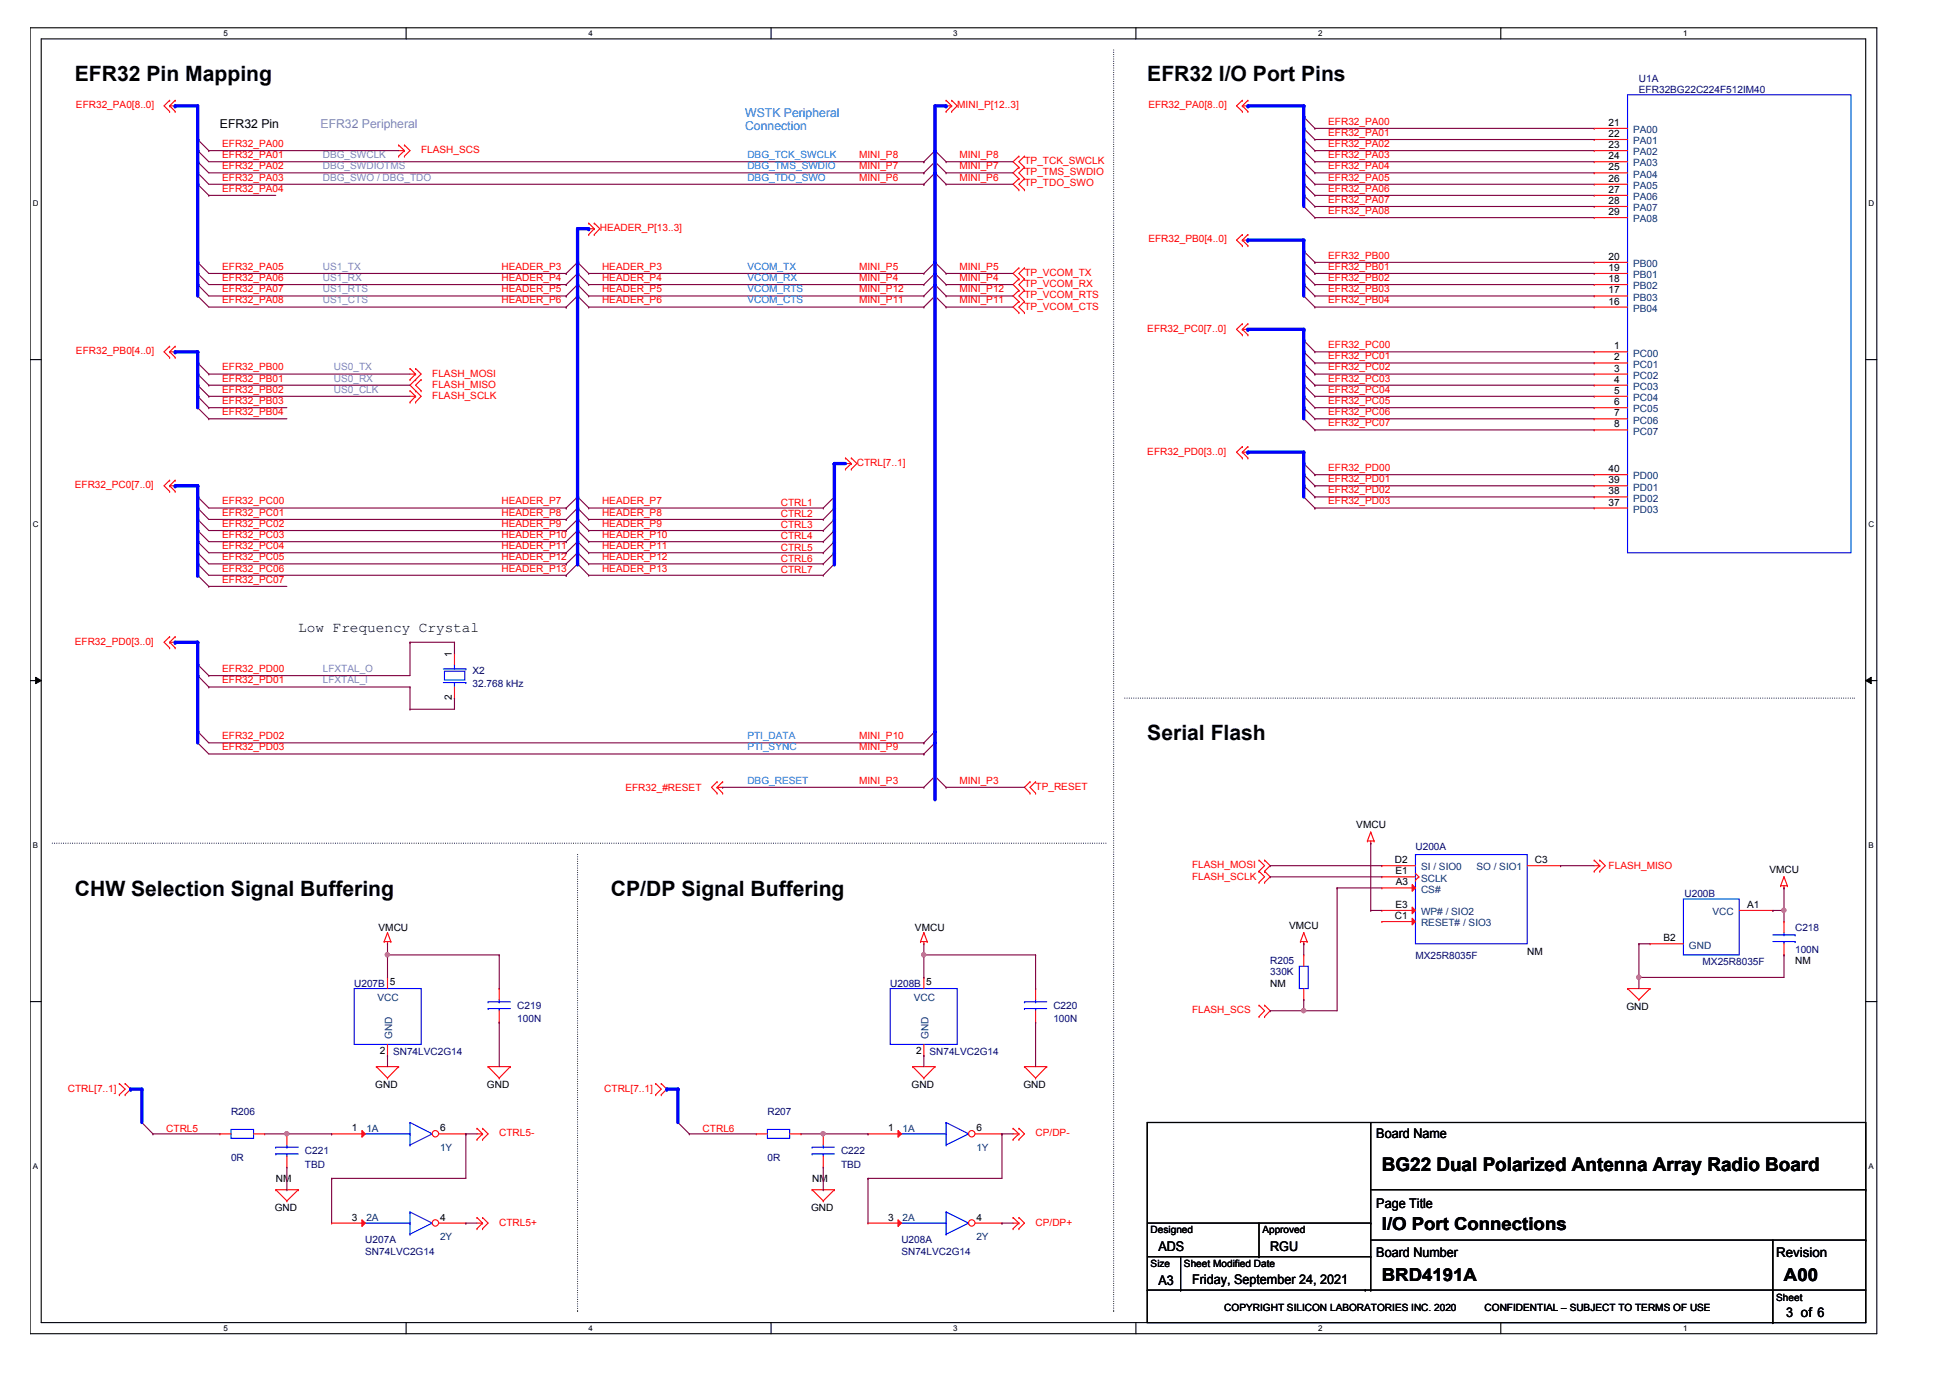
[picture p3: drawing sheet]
<svg xmlns="http://www.w3.org/2000/svg" width="297mm" height="210mm" viewBox="0 0 297 210" stroke-linecap="round" stroke-linejoin="round" font-family="sans-serif">
<defs><g id="words">
<g font-size="3.2">
<text x="11.4" y="12.3">EFR32 Pin Mapping</text>
<text x="174.8" y="12.3">EFR32 I/O Port Pins</text>
<text x="174.8" y="112.7">Serial Flash</text>
<text x="11.4" y="136.5">CHW Selection Signal Buffering</text>
<text x="93.1" y="136.5">CP/DP Signal Buffering</text>
</g>
<text font-size="2.9" x="210.5" y="178.4">BG22 Dual Polarized Antenna Array Radio Board</text>
<g font-size="2.7">
<text x="210.5" y="187.3">I/O Port Connections</text>
<text x="210.5" y="195.2">BRD4191A</text>
<text x="271.8" y="195.2">A00</text>
</g>
<text font-size="2.2" x="45.4" y="96.2">Low Frequency Crystal</text>
<g font-size="2">
<text x="209.6" y="173.4">Board Name</text>
<text x="209.6" y="184">Page Title</text>
<text x="176.5" y="190.6">ADS</text>
<text x="193.5" y="190.6">RGU</text>
<text x="209.6" y="191.5">Board Number</text>
<text x="270.6" y="191.5">Revision</text>
<text x="176.5" y="195.7">A3</text>
<text x="181.6" y="195.5">Friday, September 24, 2021</text>
<text x="272.1" y="200.7">3 of 6</text>
</g>
<g font-size="1.9" fill="#0080ff">
<text x="113.5" y="17.8">WSTK Peripheral</text>
<text x="113.5" y="19.7">Connection</text>
</g>
<text font-size="1.9" x="33.5" y="19.5">EFR32 Pin</text>
<text font-size="1.9" fill="#8080c0" x="48.8" y="19.5">EFR32 Peripheral</text>
<g font-size="1.5" fill="#f00">
<text x="11.6" y="16.5">EFR32_PA0[8..0]</text>
<text x="145.8" y="16.5">MINI_P[12..3]</text>
<text x="174.9" y="16.5">EFR32_PA0[8..0]</text>
<text x="33.8" y="22.4">EFR32_PA00</text>
<text x="64.1" y="23.3">FLASH_SCS</text>
<text x="202.3" y="22.4">EFR32_PA02</text>
<text x="202.3" y="20.7">EFR32_PA01</text>
<text x="202.3" y="19">EFR32_PA00</text>
<text x="33.8" y="24.1">EFR32_PA01</text>
<text x="33.8" y="25.8">EFR32_PA02</text>
<text x="33.8" y="27.5">EFR32_PA03</text>
<text x="33.8" y="29.2">EFR32_PA04</text>
<text x="130.9" y="24.1">MINI_P8</text>
<text x="130.9" y="25.8">MINI_P7</text>
<text x="130.9" y="27.5">MINI_P6</text>
<text x="146.1" y="27.5">MINI_P6</text>
<text x="146.1" y="24.1">MINI_P8</text>
<text x="146.1" y="25.8">MINI_P7</text>
<text x="156.1" y="25">TP_TCK_SWCLK</text>
<text x="156.1" y="28.4">TP_TDO_SWO</text>
<text x="156.1" y="26.7">TP_TMS_SWDIO</text>
<text x="202.3" y="24.1">EFR32_PA03</text>
<text x="202.3" y="25.8">EFR32_PA04</text>
<text x="202.3" y="27.5">EFR32_PA05</text>
<text x="202.3" y="29.2">EFR32_PA06</text>
<text x="91.4" y="35.2">HEADER_P[13..3]</text>
<text x="202.3" y="30.9">EFR32_PA07</text>
<text x="202.3" y="32.6">EFR32_PA08</text>
<text x="33.8" y="41.1">EFR32_PA05</text>
<text x="76.4" y="41.1">HEADER_P3</text>
<text x="91.7" y="41.1">HEADER_P3</text>
<text x="130.9" y="41.1">MINI_P5</text>
<text x="146.1" y="41.1">MINI_P5</text>
<text x="174.9" y="36.9">EFR32_PB0[4..0]</text>
<text x="202.3" y="41.1">EFR32_PB01</text>
<text x="202.3" y="39.4">EFR32_PB00</text>
<text x="33.8" y="44.5">EFR32_PA07</text>
<text x="33.8" y="46.2">EFR32_PA08</text>
<text x="33.8" y="42.8">EFR32_PA06</text>
<text x="76.4" y="44.5">HEADER_P5</text>
<text x="76.4" y="46.2">HEADER_P6</text>
<text x="76.4" y="42.8">HEADER_P4</text>
<text x="91.7" y="42.8">HEADER_P4</text>
<text x="91.7" y="46.2">HEADER_P6</text>
<text x="91.7" y="44.5">HEADER_P5</text>
<text x="130.9" y="42.8">MINI_P4</text>
<text x="130.9" y="44.5">MINI_P12</text>
<text x="130.9" y="46.2">MINI_P11</text>
<text x="146.1" y="42.8">MINI_P4</text>
<text x="146.1" y="44.5">MINI_P12</text>
<text x="146.1" y="46.2">MINI_P11</text>
<text x="156.1" y="42">TP_VCOM_TX</text>
<text x="156.1" y="43.7">TP_VCOM_RX</text>
<text x="156.1" y="45.4">TP_VCOM_RTS</text>
<text x="156.1" y="47.2">TP_VCOM_CTS</text>
<text x="202.3" y="44.5">EFR32_PB03</text>
<text x="202.3" y="46.2">EFR32_PB04</text>
<text x="202.3" y="42.8">EFR32_PB02</text>
<text x="11.6" y="53.9">EFR32_PB0[4..0]</text>
<text x="174.8" y="50.5">EFR32_PC0[7..0]</text>
<text x="202.3" y="53">EFR32_PC00</text>
<text x="33.8" y="59.8">EFR32_PB02</text>
<text x="33.8" y="56.4">EFR32_PB00</text>
<text x="33.8" y="58.1">EFR32_PB01</text>
<text x="65.8" y="59.1">FLASH_MISO</text>
<text x="65.8" y="57.4">FLASH_MOSI</text>
<text x="202.3" y="54.7">EFR32_PC01</text>
<text x="202.3" y="58.1">EFR32_PC03</text>
<text x="202.3" y="56.4">EFR32_PC02</text>
<text x="202.3" y="59.8">EFR32_PC04</text>
<text x="33.8" y="61.6">EFR32_PB03</text>
<text x="33.8" y="63.2">EFR32_PB04</text>
<text x="65.8" y="60.7">FLASH_SCLK</text>
<text x="202.3" y="63.2">EFR32_PC06</text>
<text x="202.3" y="64.9">EFR32_PC07</text>
<text x="202.3" y="61.6">EFR32_PC05</text>
<text x="130.5" y="71">CTRL[7..1]</text>
<text x="174.8" y="69.3">EFR32_PD0[3..0]</text>
<text x="202.3" y="71.8">EFR32_PD00</text>
<text x="11.4" y="74.4">EFR32_PC0[7..0]</text>
<text x="33.8" y="76.8">EFR32_PC00</text>
<text x="76.4" y="76.8">HEADER_P7</text>
<text x="91.7" y="76.8">HEADER_P7</text>
<text x="118.9" y="77">CTRL1</text>
<text x="202.3" y="73.4">EFR32_PD01</text>
<text x="202.3" y="75.1">EFR32_PD02</text>
<text x="202.3" y="76.8">EFR32_PD03</text>
<text x="33.8" y="78.6">EFR32_PC01</text>
<text x="33.8" y="82">EFR32_PC03</text>
<text x="33.8" y="80.3">EFR32_PC02</text>
<text x="33.8" y="83.7">EFR32_PC04</text>
<text x="76.4" y="78.6">HEADER_P8</text>
<text x="76.4" y="82">HEADER_P10</text>
<text x="76.4" y="80.3">HEADER_P9</text>
<text x="76.4" y="83.7">HEADER_P11</text>
<text x="91.7" y="78.6">HEADER_P8</text>
<text x="91.7" y="80.3">HEADER_P9</text>
<text x="91.7" y="82">HEADER_P10</text>
<text x="91.7" y="83.7">HEADER_P11</text>
<text x="118.9" y="78.8">CTRL2</text>
<text x="118.9" y="80.5">CTRL3</text>
<text x="118.9" y="82.2">CTRL4</text>
<text x="118.9" y="83.9">CTRL5</text>
<text x="33.8" y="87.1">EFR32_PC06</text>
<text x="33.8" y="85.3">EFR32_PC05</text>
<text x="33.8" y="88.8">EFR32_PC07</text>
<text x="76.4" y="87.1">HEADER_P13</text>
<text x="76.4" y="85.3">HEADER_P12</text>
<text x="91.7" y="85.3">HEADER_P12</text>
<text x="91.7" y="87.1">HEADER_P13</text>
<text x="118.9" y="85.6">CTRL6</text>
<text x="118.9" y="87.3">CTRL7</text>
<text x="11.4" y="98.2">EFR32_PD0[3..0]</text>
<text x="33.8" y="104.1">EFR32_PD01</text>
<text x="33.8" y="102.4">EFR32_PD00</text>
<text x="33.8" y="112.6">EFR32_PD02</text>
<text x="130.9" y="112.6">MINI_P10</text>
<text x="33.8" y="114.3">EFR32_PD03</text>
<text x="130.9" y="119.4">MINI_P3</text>
<text x="130.9" y="114.3">MINI_P9</text>
<text x="146.1" y="119.4">MINI_P3</text>
<text x="95.3" y="120.5">EFR32_#RESET</text>
<text x="157.7" y="120.3">TP_RESET</text>
<text x="181.6" y="132.2">FLASH_MOSI</text>
<text x="181.6" y="134.1">FLASH_SCLK</text>
<text x="245" y="132.4">FLASH_MISO</text>
<text x="181.6" y="154.3">FLASH_SCS</text>
<text x="10.3" y="166.3">CTRL[7..1]</text>
<text x="92" y="166.3">CTRL[7..1]</text>
<text x="25.3" y="172.4">CTRL5</text>
<text x="76" y="173.1">CTRL5-</text>
<text x="107" y="172.4">CTRL6</text>
<text x="157.7" y="173.1">CP/DP-</text>
<text x="76" y="186.7">CTRL5+</text>
<text x="157.7" y="186.7">CP/DP+</text>
</g>
<g font-size="1.5" fill="#000080">
<text x="249.7" y="12.4">U1A</text>
<text x="249.7" y="14.1">EFR32BG22C224F512IM40</text>
<text x="72" y="102.6">X2</text>
<text x="72" y="104.6">32.768 kHz</text>
<text x="215.6" y="129.5">U200A</text>
<text x="256.6" y="136.7">U200B</text>
<text x="273.4" y="141.8">C218</text>
<text x="193.5" y="146.9">R205</text>
<text x="193.5" y="148.6">330K</text>
<text x="215.6" y="146">MX25R8035F</text>
<text x="259.3" y="147">MX25R8035F</text>
<text x="273.4" y="145.2">100N</text>
<text x="53.9" y="150.3">U207B 5</text>
<text x="78.8" y="153.7">C219</text>
<text x="78.8" y="155.7">100N</text>
<text x="135.6" y="150.3">U208B 5</text>
<text x="160.5" y="153.7">C220</text>
<text x="160.5" y="155.7">100N</text>
<text x="59.9" y="160.7">SN74LVC2G14</text>
<text x="141.6" y="160.7">SN74LVC2G14</text>
<text x="35.2" y="169.8">R206</text>
<text x="116.9" y="169.8">R207</text>
<text x="35.2" y="176.8">0R</text>
<text x="46.5" y="175.8">C221</text>
<text x="46.5" y="177.8">TBD</text>
<text x="116.9" y="176.8">0R</text>
<text x="128.1" y="175.8">C222</text>
<text x="128.1" y="177.8">TBD</text>
<text x="55.6" y="189.4">U207A</text>
<text x="55.6" y="191.1">SN74LVC2G14</text>
<text x="137.3" y="189.4">U208A</text>
<text x="137.3" y="191.1">SN74LVC2G14</text>
</g>
<g font-size="1.5">
<text x="245" y="19.2">21</text>
<text x="245" y="20.9">22</text>
<text x="245" y="22.6">23</text>
<text x="245" y="24.3">24</text>
<text x="245" y="25.9">25</text>
<text x="245" y="27.7">26</text>
<text x="245" y="29.4">27</text>
<text x="245" y="32.8">29</text>
<text x="245" y="31.1">28</text>
<text x="245" y="39.6">20</text>
<text x="245" y="41.3">19</text>
<text x="245" y="43">18</text>
<text x="245" y="44.7">17</text>
<text x="245" y="46.4">16</text>
<text x="245.9" y="53.2">1</text>
<text x="245.9" y="54.9">2</text>
<text x="245.9" y="56.6">3</text>
<text x="245.9" y="58.3">4</text>
<text x="245.9" y="60">5</text>
<text x="245.9" y="61.7">6</text>
<text x="245.9" y="63.4">7</text>
<text x="245.9" y="65.1">8</text>
<text x="245" y="71.9">40</text>
<text x="245" y="73.6">39</text>
<text x="245" y="75.3">38</text>
<text x="245" y="77">37</text>
<text x="68.8" y="100" transform="rotate(-90 68.8 100)">1</text>
<text x="68.8" y="106.7" transform="rotate(-90 68.8 106.7)">2</text>
<text x="206.6" y="126.1">VMCU</text>
<text x="212.5" y="131.5">D2</text>
<text x="233.8" y="131.5">C3</text>
<text x="212.6" y="133.2">E1</text>
<text x="212.6" y="134.9">A3</text>
<text x="269.6" y="132.9">VMCU</text>
<text x="57.7" y="141.8">VMCU</text>
<text x="139.4" y="141.8">VMCU</text>
<text x="196.4" y="141.4">VMCU</text>
<text x="212.5" y="140">C1</text>
<text x="212.6" y="138.3">E3</text>
<text x="253.4" y="143.4">B2</text>
<text x="266.1" y="138.3">A1</text>
<text x="232.6" y="145.5">NM</text>
<text x="273.4" y="146.9">NM</text>
<text x="193.5" y="150.3">NM</text>
<text x="247.7" y="153.8">GND</text>
<text x="57.8" y="160.5">2</text>
<text x="139.5" y="160.5">2</text>
<text x="57.2" y="165.8">GND</text>
<text x="74.2" y="165.8">GND</text>
<text x="138.9" y="165.8">GND</text>
<text x="155.9" y="165.8">GND</text>
<text x="53.6" y="172.3">1</text>
<text x="67" y="172.3">6</text>
<text x="135.3" y="172.3">1</text>
<text x="148.7" y="172.3">6</text>
<text x="41.8" y="184.5">GND</text>
<text x="42" y="180">NM</text>
<text x="53.6" y="185.9">3</text>
<text x="67" y="185.9">4</text>
<text x="123.5" y="184.5">GND</text>
<text x="123.7" y="180">NM</text>
<text x="135.3" y="185.9">3</text>
<text x="148.7" y="185.9">4</text>
<text x="175.3" y="187.9">Designed</text>
<text x="192.3" y="187.9">Approved</text>
<text x="175.3" y="193">Size</text>
<text x="180.4" y="193">Sheet Modified Date</text>
<text x="186.5" y="199.6">COPYRIGHT SILICON LABORATORIES INC. 2020</text>
<text x="226.1" y="199.6">CONFIDENTIAL – SUBJECT TO TERMS OF USE</text>
<text x="270.6" y="198.2">Sheet</text>
</g>
<g font-size="1.5" fill="#004080">
<text x="248.8" y="20.3">PA00</text>
<text x="248.8" y="22">PA01</text>
<text x="248.8" y="23.7">PA02</text>
<text x="248.8" y="25.4">PA03</text>
<text x="248.8" y="27.1">PA04</text>
<text x="248.8" y="28.8">PA05</text>
<text x="248.8" y="30.5">PA06</text>
<text x="248.8" y="33.9">PA08</text>
<text x="248.8" y="32.2">PA07</text>
<text x="248.8" y="40.7">PB00</text>
<text x="248.8" y="42.4">PB01</text>
<text x="248.8" y="44.1">PB02</text>
<text x="248.8" y="45.8">PB03</text>
<text x="248.8" y="47.5">PB04</text>
<text x="248.8" y="54.3">PC00</text>
<text x="248.8" y="56">PC01</text>
<text x="248.8" y="57.7">PC02</text>
<text x="248.8" y="59.4">PC03</text>
<text x="248.8" y="61.1">PC04</text>
<text x="248.8" y="62.8">PC05</text>
<text x="248.8" y="64.5">PC06</text>
<text x="248.8" y="66.2">PC07</text>
<text x="248.8" y="73">PD00</text>
<text x="248.8" y="74.7">PD01</text>
<text x="248.8" y="76.4">PD02</text>
<text x="248.8" y="78.1">PD03</text>
<text x="216.5" y="132.6">SI / SIO0</text>
<text x="216.5" y="134.3">SCLK</text>
<text x="216.5" y="136">CS#</text>
<text x="224.9" y="132.6">SO / SIO1</text>
<text x="216.5" y="141.1">RESET# / SIO3</text>
<text x="216.5" y="139.4">WP# / SIO2</text>
<text x="260.9" y="139.4">VCC</text>
<text x="257.3" y="144.5">GND</text>
<text x="57.5" y="152.5">VCC</text>
<text x="139.2" y="152.5">VCC</text>
<text x="59.7" y="158.2" transform="rotate(-90 59.7 158.2)">GND</text>
<text x="141.4" y="158.2" transform="rotate(-90 141.4 158.2)">GND</text>
<text x="55.8" y="172.4">1A</text>
<text x="137.5" y="172.4">1A</text>
<text x="67" y="175.3">1Y</text>
<text x="148.7" y="175.3">1Y</text>
<text x="55.8" y="186">2A</text>
<text x="67" y="188.9">2Y</text>
<text x="137.5" y="186">2A</text>
<text x="148.7" y="188.9">2Y</text>
</g>
<g font-size="1.5" fill="#8080c0">
<text x="49.2" y="24.1">DBG_SWCLK</text>
<text x="49.2" y="25.8">DBG_SWDIOTMS</text>
<text x="49.2" y="27.5">DBG_SWO / DBG_TDO</text>
<text x="49.2" y="41.1">US1_TX</text>
<text x="49.2" y="44.5">US1_RTS</text>
<text x="49.2" y="46.2">US1_CTS</text>
<text x="49.2" y="42.8">US1_RX</text>
<text x="50.9" y="59.8">US0_CLK</text>
<text x="50.9" y="56.4">US0_TX</text>
<text x="50.9" y="58.1">US0_RX</text>
<text x="49.2" y="104.1">LFXTAL_I</text>
<text x="49.2" y="102.4">LFXTAL_O</text>
</g>
<g font-size="1.5" fill="#0080ff">
<text x="113.8" y="24.1">DBG_TCK_SWCLK</text>
<text x="113.8" y="25.8">DBG_TMS_SWDIO</text>
<text x="113.8" y="27.5">DBG_TDO_SWO</text>
<text x="113.8" y="41.1">VCOM_TX</text>
<text x="113.8" y="42.8">VCOM_RX</text>
<text x="113.8" y="44.5">VCOM_RTS</text>
<text x="113.8" y="46.2">VCOM_CTS</text>
<text x="113.8" y="112.6">PTI_DATA</text>
<text x="113.8" y="119.4">DBG_RESET</text>
<text x="113.8" y="114.3">PTI_SYNC</text>
</g>
<g font-size="1.2">
<text x="34" y="5.5">5</text>
<text x="89.6" y="5.5">4</text>
<text x="145.2" y="5.5">3</text>
<text x="200.8" y="5.5">2</text>
<text x="256.4" y="5.5">1</text>
<text x="5" y="31.5">D</text>
<text x="284.6" y="31.5">D</text>
<text x="5" y="80.3">C</text>
<text x="284.6" y="80.3">C</text>
<text x="5" y="129.2">B</text>
<text x="284.6" y="129.2">B</text>
<text x="5" y="178.1">A</text>
<text x="284.6" y="178.1">A</text>
<text x="34" y="202.7">5</text>
<text x="89.6" y="202.7">4</text>
<text x="145.2" y="202.7">3</text>
<text x="200.8" y="202.7">2</text>
<text x="256.4" y="202.7">1</text>
</g>
</g></defs>
<path d="M4.6 4.2h281.3v199h-281.3zM6.3 5.9h277.9v195.6h-277.9z" fill="none" stroke="#000" stroke-width=".17"/>
<g fill="#fff">
<path d="M34 4.4h.7v1.4h-.7z"/>
<path d="M34 201.6h.7v1.4h-.7z"/>
</g>
<path d="M61.9 4.2v1.7M61.9 201.5v1.7" fill="none" stroke="#000" stroke-width=".17"/>
<g fill="#fff">
<path d="M89.6 4.4h.7v1.4h-.7z"/>
<path d="M89.6 201.6h.7v1.4h-.7z"/>
</g>
<path d="M117.4 4.2v1.7M117.4 201.5v1.7" fill="none" stroke="#000" stroke-width=".17"/>
<g fill="#fff">
<path d="M145.2 4.4h.7v1.4h-.7z"/>
<path d="M145.2 201.6h.7v1.4h-.7z"/>
</g>
<path d="M173 4.2v1.7M173 201.5v1.7" fill="none" stroke="#000" stroke-width=".17"/>
<g fill="#fff">
<path d="M200.8 4.4h.6v1.4h-.6z"/>
<path d="M200.8 201.6h.6v1.4h-.6z"/>
</g>
<path d="M228.6 4.2v1.7M228.6 201.5v1.7" fill="none" stroke="#000" stroke-width=".17"/>
<g fill="#fff">
<path d="M256.4 4.4h.6v1.4h-.6z"/>
<path d="M256.4 201.6h.6v1.4h-.6z"/>
<path d="M5 30.4h.9v1.3h-.9z"/>
<path d="M284.6 30.4h.9v1.3h-.9z"/>
<path d="M5 79.2h.9v1.4h-.9z"/>
<path d="M284.6 79.2h.9v1.4h-.9z"/>
</g>
<path d="M4.6 54.8h1.7M284.2 54.8h1.7" fill="none" stroke="#000" stroke-width=".17"/>
<g fill="#fff">
<path d="M5 128.1h.8v1.4h-.8z"/>
<path d="M284.6 128.1h.8v1.4h-.8z"/>
</g>
<path d="M4.6 103.7h1.7M284.2 103.7h1.7" fill="none" stroke="#000" stroke-width=".17"/>
<path d="M5.4 103.2l.9 .5-.9 .4zM284.2 103.7l.8-.5v.9z" fill="#000"/>
<path d="M5.4 103.2l.9 .5-.9 .4zM284.2 103.7l.8-.5v.9z" fill="none" stroke="#000" stroke-width=".15"/>
<g fill="#fff">
<path d="M5 177h.8v1.3h-.8z"/>
<path d="M284.6 177h.8v1.3h-.8z"/>
</g>
<g fill="none" stroke="#000" stroke-width=".17">
<path d="M4.6 152.6h1.7M284.2 152.6h1.7M174.8 171h109.4v30.5h-109.4zM208.8 171v25.5M174.8 196.5h.1M174.8 196.5h109.4M174.8 191.4h34M174.8 186.3h34M179.8 196.5h.1M179.8 191.4v5.1M191.8 191.4h.1M191.8 186.3v5.1"/>
<path d="M208 196.5h.1M208.8 196.5h.1M208.8 191.4h.1M208.8 186.3h.1M208.8 181.2h75.4M208.8 188.9h75.4M270.1 188.9v12.6M284.2 181.2h.1M284.2 188.9h.1M270.1 201.5h.1"/>
</g>
<path d="M169.6 7.6v192.2M171.3 106.3h111.2M282.5 106.3h.1M8 128.4h160.5M88 130.2v69.6M168.5 128.4h.1M88 199.8h.1M169.6 199.8h.1" fill="none" stroke="#000" stroke-width=".17" stroke-dasharray="0 .3"/>
<g fill="none" stroke="#f00" stroke-width=".17">
<path d="M25.8 15.3h.1M25.8 17h.1M25.8 16.1h.1M25.8 16.1h.9M25.8 15.3l-.8 .8 .8 .9M25.8 16.1l.9 .9M26.7 15.3h.1M26.7 17h.1M26.7 15.3l-.9 .8M144.1 15.3h.1M144.1 17h.1M144.1 16.1h.9"/>
<path d="M144.1 15.3l.9 .8M145 15.3h.1M145 17h.1M145 16.1h.1M145 15.3l.8 .8-.8 .9M145 16.1l-.9 .9M189.2 15.3h.1M189.2 17h.1M189.2 16.1h.1M189.2 15.3l-.8 .8 .8 .9M189.2 16.1l.9 .9M189.2 16.1h.9"/>
<path d="M190.1 15.3h.1M190.1 17h.1M190.1 15.3l-.9 .8M60.7 23.8h.1M60.7 22.1h.1M60.7 22.1l.9 .8M60.7 22.9h.9M61.6 23.8h.1M61.6 22.1h.1M61.6 22.9h.1M61.6 22.1l.9 .8-.9 .9M61.6 22.9l-.9 .9"/>
<path d="M89.7 34h.1M89.7 35.7h.1M89.7 34l.8 .8M89.7 34.8h.8M90.5 34h.1M90.5 35.7h.1M90.5 34.8h.1M90.5 34l.9 .8-.9 .9M90.5 34.8l-.8 .9M155.2 25.5h.1M155.2 23.8h.1M155.2 28.9h.1"/>
<path d="M155.2 27.2h.1M155.2 23.8l-.9 .8 .9 .9M155.2 27.2l-.9 .9 .9 .8M155.2 25.5l-.9 .8 .9 .9M156.1 25.5h.1M156.1 23.8h.1M156.1 28.9h.1M156.1 27.2h.1M156.1 23.8l-.9 .8 .9 .9M156.1 27.2l-.9 .9 .9 .8M156.1 25.5l-.9 .8 .9 .9M189.2 35.7h.1"/>
<path d="M189.2 37.4h.1M189.2 36.6h.1M189.2 35.7l-.8 .9 .8 .8M189.2 36.6l.9 .8M189.2 36.6h.9M190.1 35.7h.1M190.1 37.4h.1M190.1 35.7l-.9 .9M25.8 52.7h.1M25.8 54.4h.1M25.8 53.6h.1M25.8 52.7l-.8 .9 .8 .8"/>
<path d="M25.8 53.6l.9 .8M25.8 53.6h.9M26.7 52.7h.1M26.7 54.4h.1M26.7 52.7l-.9 .9M62.5 57.8h.1M62.5 56.1h.1M62.5 59.5h.1M62.5 56.1l.8 .9M62.5 57h.8M62.5 59.5l.8 .9M63.3 59.5h.1"/>
<path d="M63.3 57.8h.1M63.3 56.1h.1M63.3 57h.1M63.3 56.1l.8 .9-1.6 1.7 1.6 1.7-.8 .9M63.3 57l-.8 .8M64.1 59.5h.1M64.1 57.8h.1M64.1 57.8l-.8 .9 .8 .8M155.2 42.5h.1M155.2 40.8h.1M155.2 44.2h.1M155.2 45.9h.1"/>
<path d="M155.2 47.6h.1M155.2 40.8l-.9 .9 .9 .8M155.2 42.5l-.9 .8 .9 .9M155.2 44.2l-.9 .9 .9 .8M155.2 45.9l-.9 .9 .9 .8M156.1 42.5h.1M156.1 40.8h.1M156.1 44.2h.1M156.1 45.9h.1M156.1 47.6h.1M156.1 40.8l-.9 .9 .9 .8M156.1 42.5l-.9 .8 .9 .9"/>
<path d="M156.1 44.2l-.9 .9 .9 .8M156.1 45.9l-.9 .9 .9 .8M189.2 51h.1M189.2 49.3h.1M189.2 50.2h.1M189.2 49.3l-.8 .9 .8 .8M189.2 50.2l.9 .8M189.2 50.2h.9M190.1 51h.1M190.1 49.3h.1M190.1 49.3l-.9 .9M25.8 74.8h.1"/>
<path d="M25.8 73.2h.1M25.8 74h.1M25.8 73.2l-.8 .8 .8 .8M25.8 74l.9 .8M25.8 74h.9M26.7 74.8h.1M26.7 73.2h.1M26.7 73.2l-.9 .8M62.5 61.3h.1M62.5 60.4h.8M63.3 61.3h.1M63.3 60.4h.1"/>
<path d="M63.3 60.4l-.8 .9M128.8 69.8h.1M128.8 71.5h.1M128.8 69.8l.9 .8M128.8 70.6h.9M129.7 69.8h.1M129.7 71.5h.1M129.7 70.6h.1M129.7 69.8l.8 .8-.8 .9M129.7 70.6l-.9 .9M189.2 69.8h.1M189.2 68h.1"/>
<path d="M189.2 68.9h.1M189.2 68l-.8 .9 .8 .9M189.2 68.9l.9 .9M189.2 68.9h.9M190.1 69.8h.1M190.1 68h.1M190.1 68l-.9 .9M25.8 98.7h.1M25.8 97h.1M25.8 97.8h.1M25.8 97l-.8 .8 .8 .9M25.8 97.8l.9 .9"/>
<path d="M25.8 97.8h.9M26.7 98.7h.1M26.7 97h.1M26.7 97l-.9 .8M109.2 119.1h.1M109.2 119.9h.1M109.2 119.1l-.8 .8 .8 .9M109.2 119.9l.9 .9M109.2 119.9h.9M110.1 119.1h.1M110.1 119.1l-.9 .8M156.9 119.1h.1"/>
<path d="M156.9 119.1l-.8 .8 .8 .9M157.7 119.1h.1M157.7 119.1l-.8 .8 .8 .9M109.2 120.8h.1M110.1 120.8h.1M156.9 120.8h.1M157.7 120.8h.1M191.8 132.7h.1M191.8 131h.1M191.8 134.4h.1M191.8 131l.8 .9-.8 .8M191.8 132.7l.8 .9-.8 .8"/>
<path d="M192.6 132.7h.1M192.6 131h.1M192.6 134.4h.1M192.6 131l.9 .9-.9 .8M192.6 132.7l.9 .9-.9 .8M208.3 128.1h.1M208.3 128.1h1M208.8 128.4h.1M208.8 126.7h.1M208.8 128.1v.3M208.8 126.7l-.5 1.4M208.8 126.7l.5 1.4"/>
<path d="M209.3 128.1h.1M210.5 131.9h.1M210.5 133.6h.1M210.5 131.9h5.1M210.5 133.6h5.1M215.6 134.1h.1M215.6 133.1l.5 .5M216.1 133.6h.1M216.1 133.6l-.5 .5M242.8 132.7h.1M242.8 131h.1M242.8 131l.9 .9"/>
<path d="M242.8 131.9h.9M243.7 132.7h.1M243.7 131h.1M243.7 131.9h.1M243.7 131l.8 .9-.8 .8M243.7 131.9l-.9 .8M271.2 134.9h.1M271.2 134.9h1.1M271.8 135.3h.1M271.8 133.6h.1M271.8 134.9v.4M271.8 133.6l-.6 1.3"/>
<path d="M271.8 133.6l.5 1.3M272.3 134.9h.1M58.5 143.4h.1M58.5 143.4h1M59 143.8h.1M59 142.1h.1M59 143.4v.4M59 142.1l-.5 1.3M59 142.1l.5 1.3M59.5 143.4h.1M140.2 143.4h.1M140.2 143.4h1"/>
<path d="M140.7 143.8h.1M140.7 142.1h.1M140.7 143.4v.4M140.7 142.1l-.5 1.3M140.7 142.1l.5 1.3M141.2 143.4h.1M191.8 154.9h.1M191.8 153.1h.1M191.8 153.1l.8 .9-.8 .9M192.6 154.9h.1M192.6 153.1h.1M192.6 153.1l.9 .9-.9 .9"/>
<path d="M198.1 143.4h.1M198.1 143.4h1M198.6 143.8h.1M198.6 142.1h.1M198.6 143.4v.4M198.6 142.1l-.5 1.3M198.6 142.1l.5 1.3M199.1 143.4h.1M247.9 150.6h.1M247.9 150.6h3.4M247.9 150.6l1.8 1.7M249.7 152.3h.1"/>
<path d="M251.3 150.6h.1M251.3 150.6l-1.6 1.7M18.2 165.1h.1M18.2 166.8h.1M18.2 165.1l.9 .8-.9 .9M19.1 165.1h.1M19.1 166.8h.1M19.1 165.1l.8 .8-.8 .9M57.3 162.5h.1M57.3 162.5h3.4M57.3 162.5l1.7 1.7M59 164.2h.1"/>
<path d="M60.7 162.5h.1M60.7 162.5l-1.7 1.7M72.7 173.6h.1M72.7 171.9h.1M72.7 171.9l.8 .8M72.7 172.7h.8M73.5 173.6h.1M73.5 171.9h.1M73.5 172.7h.1M73.5 171.9l.9 .8-.9 .9M73.5 172.7l-.8 .9M74.4 162.5h.1"/>
<path d="M74.4 162.5h3.3M74.4 162.5l1.6 1.7M76 164.2h.1M77.7 162.5h.1M77.7 162.5l-1.7 1.7M99.9 165.1h.1M99.9 166.8h.1M99.9 165.1l.8 .8-.8 .9M100.7 165.1h.1M100.7 166.8h.1M100.7 165.1l.9 .8-.9 .9M139 162.5h.1"/>
<path d="M139 162.5h3.4M139 162.5l1.7 1.7M140.7 164.2h.1M142.4 162.5h.1M142.4 162.5l-1.7 1.7M154.3 173.6h.1M154.3 171.9h.1M154.3 172.7h.9M154.3 171.9l.9 .8M155.2 173.6h.1M155.2 171.9h.1M155.2 172.7h.1"/>
<path d="M155.2 171.9l.9 .8-.9 .9M155.2 172.7l-.9 .9M156.1 162.5h.1M156.1 162.5h3.3M156.1 162.5l1.6 1.7M157.7 164.2h.1M159.4 162.5h.1M159.4 162.5l-1.7 1.7M42 181.2h.1M42 181.2h3.4M42 181.2l1.7 1.7M43.7 182.9h.1"/>
<path d="M45.4 181.2h.1M45.4 181.2l-1.7 1.7M72.7 187.2h.1M72.7 185.5h.1M72.7 185.5l.8 .8M72.7 186.3h.8M73.5 187.2h.1M73.5 185.5h.1M73.5 186.3h.1M73.5 185.5l.9 .8-.9 .9M73.5 186.3l-.8 .9M123.7 181.2h.1"/>
<path d="M123.7 181.2h3.4M123.7 181.2l1.7 1.7M125.4 182.9h.1M127.1 181.2h.1M127.1 181.2l-1.7 1.7M154.3 187.2h.1M154.3 185.5h.1M154.3 186.3h.9M154.3 185.5l.9 .8M155.2 187.2h.1M155.2 185.5h.1M155.2 186.3h.1"/>
<path d="M155.2 185.5l.9 .8-.9 .9M155.2 186.3l-.9 .9"/>
</g>
<g fill="none" stroke="#800040" stroke-width=".17">
<path d="M198.6 19.6h.1M198.6 17.8h.1M198.6 19.6l1.7 1.7M198.6 17.8l1.7 1.8M30.1 22.9h.1M30.1 21.3h.1M30.1 24.6h.1M30.1 26.3h.1M30.1 28.1h.1M30.1 40h.1M30.1 22.9l1.7 1.7M30.1 21.3l1.7 1.6"/>
<path d="M30.1 24.6l1.7 1.7M30.1 26.3l1.7 1.8M30.1 28.1l1.7 1.7M30.1 40l1.7 1.7M88 40h.1M88 40l1.7 1.7M88 40l-1.8 1.7M140.7 24.6h.1M140.7 26.3h.1M140.7 28.1h.1M142.4 22.9h.1M142.4 24.6h.1"/>
<path d="M142.4 40h.1M142.4 26.3h.1M142.4 22.9l1.7 1.7M142.4 24.6l1.7 1.7M142.4 40l-1.7 1.7M142.4 22.9l-1.7 1.7M142.4 24.6l-1.7 1.7M142.4 26.3l-1.7 1.8M142.4 40l1.7 1.7M142.4 26.3l1.7 1.8M198.6 21.3h.1M198.6 22.9h.1"/>
<path d="M198.6 24.6h.1M198.6 26.3h.1M198.6 28.1h.1M198.6 29.8h.1M198.6 31.5h.1M198.6 21.3l1.7 1.6M198.6 22.9l1.7 1.7M198.6 24.6l1.7 1.7M198.6 40l1.7 1.7M198.6 38.3l1.7 1.7M198.6 26.3l1.7 1.8M198.6 28.1l1.7 1.7"/>
<path d="M198.6 29.8l1.7 1.7M198.6 31.5l1.7 1.6M200.3 40h.1M30.1 41.7h.1M30.1 58.7h.1M30.1 43.3h.1M30.1 45.1h.1M30.1 55.3h.1M30.1 57h.1M30.1 41.7l1.7 1.6M30.1 58.7l1.7 1.7M30.1 43.3l1.7 1.8"/>
<path d="M30.1 45.1l1.7 1.7M30.1 55.3l1.7 1.7M30.1 57l1.7 1.7M86.2 41.7h.1M86.2 43.3h.1M86.2 45.1h.1M86.2 46.8h.1M88 41.7h.1M88 43.3h.1M88 45.1h.1M88 41.7l1.7 1.6M88 43.3l1.7 1.8"/>
<path d="M88 45.1l1.7 1.7M88 41.7l-1.8 1.6M88 43.3l-1.8 1.8M88 45.1l-1.8 1.7M140.7 43.3h.1M140.7 41.7h.1M140.7 46.8h.1M140.7 45.1h.1M142.4 41.7h.1M142.4 43.3h.1M142.4 45.1h.1M142.4 41.7l-1.7 1.6"/>
<path d="M142.4 41.7l1.7 1.6M142.4 43.3l1.7 1.8M142.4 45.1l-1.7 1.7M142.4 43.3l-1.7 1.8M142.4 45.1l1.7 1.7M198.6 43.3h.1M198.6 51.9h.1M198.6 53.6h.1M198.6 41.7h.1M198.6 45.1h.1M198.6 58.7h.1M198.6 43.3l1.7 1.8"/>
<path d="M198.6 51.9l1.7 1.7M198.6 53.6l1.7 1.7M198.6 41.7l1.7 1.6M198.6 45.1l1.7 1.7M198.6 58.7l1.7 1.7M198.6 57l1.7 1.7M198.6 55.3l1.7 1.7M200.3 41.7h.1M200.3 58.7h.1M200.3 57h.1M30.1 62.1h.1M30.1 60.4h.1"/>
<path d="M30.1 75.7h.1M30.1 77.4h.1M30.1 79.1h.1M30.1 62.1l1.7 1.7M30.1 60.4l1.7 1.7M30.1 75.7l1.7 1.7M30.1 77.4l1.7 1.7M30.1 79.1l1.7 1.7M86.2 77.4h.1M86.2 79.1h.1M88 75.7h.1M88 77.4h.1"/>
<path d="M88 79.1h.1M88 77.4l-1.8 1.7M88 75.7l1.7 1.7M88 77.4l1.7 1.7M88 79.1l1.7 1.7M88 75.7l-1.8 1.7M88 79.1l-1.8 1.7M125.4 79.1h.1M125.4 77.4h.1M127.1 79.1l-1.7 1.7M127.1 77.4l-1.7 1.7M127.1 75.7l-1.7 1.7"/>
<path d="M198.6 60.4h.1M198.6 62.1h.1M198.6 63.8h.1M198.6 70.6l1.7 1.7M198.6 72.3l1.7 1.7M198.6 74l1.7 1.7M198.6 75.7l1.7 1.7M198.6 60.4l1.7 1.7M198.6 62.1l1.7 1.7M198.6 63.8l1.7 1.7M200.3 72.3h.1M200.3 74h.1"/>
<path d="M200.3 75.7h.1M200.3 77.4h.1M30.1 85.9h.1M30.1 87.6h.1M30.1 80.8h.1M30.1 84.2h.1M30.1 82.5h.1M30.1 85.9l1.7 1.7M30.1 87.6l1.7 1.7M30.1 80.8l1.7 1.7M30.1 84.2l1.7 1.7M30.1 82.5l1.7 1.7"/>
<path d="M86.2 80.8h.1M86.2 82.5h.1M86.2 84.2h.1M86.2 85.9h.1M86.2 87.6h.1M88 80.8h.1M88 82.5h.1M88 84.2h.1M88 85.9h.1M88 80.8l1.7 1.7M88 82.5l1.7 1.7M88 84.2l1.7 1.7"/>
<path d="M88 85.9l1.7 1.7M88 80.8l-1.8 1.7M88 82.5l-1.8 1.7M88 84.2l-1.8 1.7M88 85.9l-1.8 1.7M125.4 87.6h.1M125.4 85.9h.1M125.4 84.2h.1M125.4 82.5h.1M125.4 80.8h.1M127.1 85.9l-1.7 1.7M127.1 84.2l-1.7 1.7"/>
<path d="M127.1 82.5l-1.7 1.7M127.1 80.8l-1.7 1.7M30.1 113.2h.1M30.1 102.9h.1M30.1 101.2h.1M30.1 111.4h.1M30.1 113.2l1.7 1.6M30.1 102.9l1.7 1.7M30.1 101.2l1.7 1.7M30.1 111.4l1.7 1.8M140.7 114.8h.1M140.7 113.2h.1"/>
<path d="M140.7 119.9h.1M142.4 118.2h.1M142.4 113.2l-1.7 1.6M142.4 111.4l-1.7 1.8M142.4 118.2l-1.7 1.7M142.4 118.2l1.7 1.7M21.6 171h.1M21.6 171l1.7 1.7M103.3 171h.1M103.3 171l1.7 1.7"/>
</g>
<path d="M215.6 130.2h17v13.6h-17z" fill="none" stroke="#00f" stroke-width=".17"/>
<path d="M215.1 139.9l.5 .5-.5 .5z" fill="#f00"/>
<path d="M215.1 139.9l.5 .5-.5 .5zM232.6 131.9h5.1M237.7 131.9h.1M210.5 140.4h.1M210.5 140.4h5.1" fill="none" stroke="#f00" stroke-width=".17"/>
<path d="M215.1 138.2l.5 .5-.5 .5z" fill="#f00"/>
<path d="M210.5 138.7h.1M210.5 138.7h5.1M215.1 138.2l.5 .5-.5 .5z" fill="none" stroke="#f00" stroke-width=".17"/>
<path d="M215.1 134.7l.5 .6-.5 .5z" fill="#f00"/>
<path d="M210.5 135.3h.1M210.5 135.3h5.1M215.1 134.7l.5 .6-.5 .5z" fill="none" stroke="#f00" stroke-width=".17"/>
<g fill="none" stroke="#00f" stroke-width=".17">
<path d="M55.6 172.7h6.9M62.5 174.4h.1M62.5 171h.1M62.5 172.7h.1M62.5 171v3.4M62.5 171l3.3 1.7M65.8 172.7h.1M65.8 172.7l-3.3 1.7M55.6 186.3h6.9M62.5 186.3h.1M62.5 188h.1M62.5 184.6h.1"/>
<path d="M62.5 184.6v3.4M62.5 184.6l3.3 1.7M65.8 186.3h.1M65.8 186.3l-3.3 1.7"/>
</g>
<path d="M55.1 172.2l.5 .5-.5 .5z" fill="#f00"/>
<path d="M50.5 172.7h.1M50.5 172.7h5.1M55.1 172.2l.5 .5-.5 .5z" fill="none" stroke="#f00" stroke-width=".17"/>
<circle cx="66.3" cy="172.7" r=".49" fill="#fff"/>
<g fill="none" stroke="#f00" stroke-width=".17">
<path d="M66.9 172.7h4.1M71 172.7h.1"/>
<circle cx="66.3" cy="172.7" r=".49"/>
</g>
<path d="M55.1 185.8l.5 .5-.5 .5z" fill="#f00"/>
<path d="M50.5 186.3h.1M50.5 186.3h5.1M55.1 185.8l.5 .5-.5 .5z" fill="none" stroke="#f00" stroke-width=".17"/>
<circle cx="66.3" cy="186.3" r=".49" fill="#fff"/>
<g fill="none" stroke="#f00" stroke-width=".17">
<path d="M69.2 99.5h.1M69.2 99.5v1.7M69.2 106.3h.1M69.2 104.6v1.7M264.9 138.7h5.2M270.1 138.7h.1M59 148.9h.1M59 148.9v1.7M59 159.1v1.7M157.7 155.7h.1M157.7 150.6h.1M157.7 150.6v1.7"/>
<path d="M157.7 154v1.7M251.3 143.8h.1M251.3 143.8h5.1M33.5 172.7h.1M33.5 172.7h1.7M38.6 172.7h1.7M40.3 172.7h.1M43.7 177.8h.1M43.7 172.7h.1M43.7 172.7v1.7M43.7 176.1v1.7M59 160.8h.1"/>
<path d="M115.2 172.7h.1M115.2 172.7h1.7M120.3 172.7h1.7M122 172.7h.1M66.9 186.3h4.1M71 186.3h.1"/>
<circle cx="66.3" cy="186.3" r=".49"/>
</g>
<g fill="none" stroke="#00f" stroke-width=".17">
<path d="M67.5 104h3.5M67.5 101.9h3.5M67.7 102.2h3.1v1.4h-3.1zM69.2 104h.1M69.2 101.2h.1M69.2 101.2v.7M69.2 104v.6M71 104h.1M71 101.9h.1M256.4 136.9h8.5v8.6h-8.5zM53.9 150.6h10.2v8.5h-10.2zM156.1 153.6h.1"/>
<path d="M156.1 152.6h.1M156.1 153.6h3.3M156.1 152.6h3.3M157.7 152.6h.1M157.7 153.6h.1M157.7 152.3v.3M157.7 153.6v.4M35.2 172h3.4v1.4h-3.4zM42 175.8h.1M42 174.8h.1M42 175.8h3.4M42 174.8h3.4"/>
<path d="M43.7 174.8h.1M43.7 175.8h.1M43.7 174.4v.4M43.7 175.8v.3M116.9 172h3.4v1.4h-3.4zM137.3 172.7h6.8M144.1 174.4h.1M144.1 171h.1M144.1 172.7h.1M144.1 171v3.4M144.1 171l3.4 1.7M147.5 172.7h.1"/>
<path d="M147.5 172.7l-3.4 1.7M137.3 186.3h6.8M144.1 186.3h.1M144.1 188h.1M144.1 184.6h.1M144.1 184.6v3.4M144.1 184.6l3.4 1.7M147.5 186.3h.1M147.5 186.3l-3.4 1.7"/>
</g>
<path d="M136.8 172.2l.5 .5-.5 .5z" fill="#f00"/>
<path d="M132.2 172.7h.1M132.2 172.7h5.1M136.8 172.2l.5 .5-.5 .5z" fill="none" stroke="#f00" stroke-width=".17"/>
<circle cx="148" cy="172.7" r=".49" fill="#fff"/>
<g fill="none" stroke="#f00" stroke-width=".17">
<path d="M148.6 172.7h4M152.6 172.7h.1"/>
<circle cx="148" cy="172.7" r=".49"/>
</g>
<path d="M136.8 185.8l.5 .5-.5 .5z" fill="#f00"/>
<path d="M132.2 186.3h.1M132.2 186.3h5.1M136.8 185.8l.5 .5-.5 .5z" fill="none" stroke="#f00" stroke-width=".17"/>
<circle cx="148" cy="186.3" r=".49" fill="#fff"/>
<g fill="none" stroke="#f00" stroke-width=".17">
<path d="M242.8 19.6h.1M242.8 19.6h5.1M242.8 21.3h.1M242.8 22.9h.1M242.8 24.6h.1M242.8 26.3h.1M242.8 28.1h.1M242.8 29.8h.1M242.8 33.1h.1M242.8 40h.1M242.8 31.5h.1M242.8 21.3h5.1"/>
<path d="M242.8 22.9h5.1M242.8 24.6h5.1M242.8 26.3h5.1M242.8 28.1h5.1M242.8 29.8h5.1M242.8 33.1h5.1M242.8 40h5.1M242.8 31.5h5.1M242.8 41.7h.1M242.8 43.3h.1M242.8 45.1h.1M242.8 46.8h.1"/>
<path d="M242.8 53.6h.1M242.8 55.3h.1M242.8 57h.1M242.8 58.7h.1M242.8 41.7h5.1M242.8 43.3h5.1M242.8 45.1h5.1M242.8 46.8h5.1M242.8 53.6h5.1M242.8 55.3h5.1M242.8 57h5.1M242.8 58.7h5.1"/>
<path d="M242.8 60.4h.1M242.8 62.1h.1M242.8 63.8h.1M242.8 65.5h.1M242.8 72.3h.1M242.8 74h.1M242.8 75.7h.1M242.8 77.4h.1M242.8 60.4h5.1M242.8 62.1h5.1M242.8 63.8h5.1M242.8 65.5h5.1"/>
<path d="M242.8 72.3h5.1M242.8 74h5.1M242.8 75.7h5.1M242.8 77.4h5.1M76 155.7h.1M76 150.6h.1M76 150.6v1.7M76 154v1.7M140.7 148.9h.1M140.7 148.9v1.7M140.7 159.1v1.7M198.6 152.3h.1"/>
<path d="M198.6 145.5h.1M198.6 145.5v1.7M198.6 150.6v1.7M271.8 140.4h.1M271.8 145.5h.1M271.8 140.4v1.7M271.8 143.8v1.7M125.4 177.8h.1M125.4 172.7h.1M125.4 172.7v1.7M125.4 176.1v1.7M140.7 160.8h.1"/>
<path d="M148.6 186.3h4M152.6 186.3h.1"/>
<circle cx="148" cy="186.3" r=".49"/>
</g>
<g fill="none" stroke="#00f" stroke-width=".17">
<path d="M247.9 14.4h34.1v69.8h-34.1zM74.4 153.6h.1M74.4 152.6h.1M74.4 153.6h3.3M74.4 152.6h3.3M76 152.6h.1M76 153.6h.1M76 152.3v.3M76 153.6v.4M135.6 150.6h10.2v8.5h-10.2zM197.9 147.2h1.4v3.4h-1.4zM270.1 142.4h3.3"/>
<path d="M270.1 143.4h3.3M271.8 143.4h.1M271.8 142.4h.1M271.8 142.1v.3M271.8 143.4v.4M273.4 142.4h.1M273.4 143.4h.1M123.7 175.8h.1M123.7 174.8h.1M123.7 175.8h3.4M123.7 174.8h3.4M125.4 174.8h.1"/>
<path d="M125.4 175.8h.1M125.4 174.4v.4M125.4 175.8v.3"/>
</g>
<path d="M30.1 41.7v1.6" fill="none" stroke="#00f" stroke-width=".51"/>
<circle cx="30.1" cy="41.7" r=".25" fill="#00f"/>
<path d="M30.1 43.3v1.8" fill="none" stroke="#00f" stroke-width=".51"/>
<circle cx="30.1" cy="43.3" r=".25" fill="#00f"/>
<path d="M144.1 28.1h.1M144.1 24.6h.1M144.1 26.3h.1M144.1 28.1h10.2M144.1 24.6h10.2M144.1 26.3h10.2M31.8 45.1h54.4M31.8 46.8h54.4M86.2 45.1h.1M86.2 46.8h.1" fill="none" stroke="#800040" stroke-width=".17"/>
<path d="M30.1 79.1v1.7" fill="none" stroke="#00f" stroke-width=".51"/>
<circle cx="30.1" cy="80.8" r=".25" fill="#00f"/>
<path d="M30.1 74v1.7" fill="none" stroke="#00f" stroke-width=".51"/>
<circle cx="30.1" cy="74" r=".25" fill="#00f"/>
<path d="M30.1 75.7v1.7" fill="none" stroke="#00f" stroke-width=".51"/>
<circle cx="30.1" cy="75.7" r=".25" fill="#00f"/>
<path d="M26.7 74h3.4" fill="none" stroke="#00f" stroke-width=".51"/>
<circle cx="26.7" cy="74" r=".25" fill="#00f"/>
<path d="M30.1 77.4v1.7" fill="none" stroke="#00f" stroke-width=".51"/>
<circle cx="30.1" cy="77.4" r=".25" fill="#00f"/>
<path d="M200.3 72.3h.1M200.3 72.3h42.5" fill="none" stroke="#800040" stroke-width=".17"/>
<path d="M198.6 70.6v1.7" fill="none" stroke="#00f" stroke-width=".51"/>
<circle cx="198.6" cy="70.6" r=".25" fill="#00f"/>
<path d="M200.3 74h.1M200.3 74h42.5" fill="none" stroke="#800040" stroke-width=".17"/>
<path d="M198.6 72.3v1.7" fill="none" stroke="#00f" stroke-width=".51"/>
<circle cx="198.6" cy="72.3" r=".25" fill="#00f"/>
<path d="M200.3 75.7h.1M200.3 75.7h42.5" fill="none" stroke="#800040" stroke-width=".17"/>
<path d="M198.6 74v1.7" fill="none" stroke="#00f" stroke-width=".51"/>
<circle cx="198.6" cy="74" r=".25" fill="#00f"/>
<path d="M200.3 22.9h.1M200.3 24.6h.1M200.3 26.3h.1M200.3 22.9h42.5M200.3 24.6h42.5M200.3 26.3h42.5M200.3 45.1h.1M200.3 45.1h42.5M200.3 77.4h.1M200.3 77.4h42.5" fill="none" stroke="#800040" stroke-width=".17"/>
<path d="M198.6 40v1.7" fill="none" stroke="#00f" stroke-width=".51"/>
<circle cx="198.6" cy="40" r=".25" fill="#00f"/>
<path d="M198.6 16.1v1.7" fill="none" stroke="#00f" stroke-width=".51"/>
<circle cx="198.6" cy="16.1" r=".25" fill="#00f"/>
<path d="M198.6 22.9v1.7" fill="none" stroke="#00f" stroke-width=".51"/>
<circle cx="198.6" cy="22.9" r=".25" fill="#00f"/>
<path d="M190.1 16.1h8.5" fill="none" stroke="#00f" stroke-width=".51"/>
<circle cx="190.1" cy="16.1" r=".25" fill="#00f"/>
<path d="M190.1 36.6h8.5" fill="none" stroke="#00f" stroke-width=".51"/>
<circle cx="190.1" cy="36.6" r=".25" fill="#00f"/>
<path d="M198.6 36.6v1.7" fill="none" stroke="#00f" stroke-width=".51"/>
<circle cx="198.6" cy="36.6" r=".25" fill="#00f"/>
<path d="M198.6 19.6v1.7" fill="none" stroke="#00f" stroke-width=".51"/>
<circle cx="198.6" cy="19.6" r=".25" fill="#00f"/>
<path d="M198.6 21.3v1.6" fill="none" stroke="#00f" stroke-width=".51"/>
<circle cx="198.6" cy="21.3" r=".25" fill="#00f"/>
<path d="M200.3 41.7h.1M200.3 41.7h42.5" fill="none" stroke="#800040" stroke-width=".17"/>
<path d="M198.6 17.8v1.8" fill="none" stroke="#00f" stroke-width=".51"/>
<circle cx="198.6" cy="17.8" r=".25" fill="#00f"/>
<path d="M198.6 38.3v1.7" fill="none" stroke="#00f" stroke-width=".51"/>
<circle cx="198.6" cy="38.3" r=".25" fill="#00f"/>
<path d="M200.3 19.6h.1M200.3 19.6h42.5M200.3 21.3h.1M200.3 40h.1M200.3 21.3h42.5M200.3 40h42.5M200.3 53.6h.1M200.3 55.3h.1M200.3 53.6h42.5M200.3 55.3h42.5" fill="none" stroke="#800040" stroke-width=".17"/>
<path d="M198.6 50.2v1.7" fill="none" stroke="#00f" stroke-width=".51"/>
<circle cx="198.6" cy="50.2" r=".25" fill="#00f"/>
<path d="M198.6 68.9v1.7" fill="none" stroke="#00f" stroke-width=".51"/>
<circle cx="198.6" cy="68.9" r=".25" fill="#00f"/>
<path d="M190.1 68.9h8.5" fill="none" stroke="#00f" stroke-width=".51"/>
<circle cx="190.1" cy="68.9" r=".25" fill="#00f"/>
<path d="M30.1 40v1.7" fill="none" stroke="#00f" stroke-width=".51"/>
<circle cx="30.1" cy="40" r=".25" fill="#00f"/>
<path d="M110.1 119.9h.1M110.1 119.9h30.6M144.1 119.9h.1M144.1 119.9h12M203.7 135.3h.1M203.7 135.3v18.7M203.7 135.3h6.8M208.8 138.7h.1M208.8 138.7h1.7" fill="none" stroke="#800040" stroke-width=".17"/>
<path d="M30.1 58.7v1.7" fill="none" stroke="#00f" stroke-width=".51"/>
<circle cx="30.1" cy="58.7" r=".25" fill="#00f"/>
<path d="M198.6 154h.1M198.6 154h5.1" fill="none" stroke="#800040" stroke-width=".17"/>
<circle cx="198.6" cy="153.9" r=".32" fill="#f0f"/>
<circle cx="198.6" cy="153.9" r=".32" fill="none" stroke="#f0f" stroke-width=".17"/>
<path d="M193.5 131.9h.1M193.5 133.6h.1M193.5 131.9h17M193.5 133.6h17M237.7 131.9h.1M237.7 131.9h5.1M271.8 138.7h.1M271.8 138.7v1.7M271.8 145.5h.1M271.8 145.5v3.4" fill="none" stroke="#800040" stroke-width=".17"/>
<circle cx="271.7" cy="138.7" r=".32" fill="#f0f"/>
<circle cx="271.7" cy="138.7" r=".32" fill="none" stroke="#f0f" stroke-width=".17"/>
<path d="M270.1 138.7h.1M271.8 135.3h.1M271.8 135.3v3.4h-1.7M249.7 148.9h.1M249.7 148.9h22.1" fill="none" stroke="#800040" stroke-width=".17"/>
<circle cx="249.6" cy="148.9" r=".32" fill="#f0f"/>
<circle cx="249.6" cy="148.9" r=".32" fill="none" stroke="#f0f" stroke-width=".17"/>
<g fill="none" stroke="#800040" stroke-width=".17">
<path d="M200.3 63.8h.1M200.3 65.5h.1M200.3 63.8h42.5M200.3 65.5h42.5M208.8 128.4h.1M208.8 128.4v10.3M193.5 154h.1M198.6 143.8h.1M198.6 152.3h.1M198.6 152.3v1.7h-5.1M198.6 143.8v1.7M249.7 148.9h.1"/>
<path d="M249.7 143.8h.1M249.7 143.8v6.8M249.7 143.8h1.6"/>
</g>
<path d="M198.6 60.4v1.7" fill="none" stroke="#00f" stroke-width=".51"/>
<circle cx="198.6" cy="60.4" r=".25" fill="#00f"/>
<path d="M142.4 22.9v1.7" fill="none" stroke="#00f" stroke-width=".51"/>
<circle cx="142.4" cy="22.9" r=".25" fill="#00f"/>
<path d="M200.3 28.1h.1M200.3 28.1h42.5M31.8 79.1h54.4M86.2 79.1h.1" fill="none" stroke="#800040" stroke-width=".17"/>
<path d="M198.6 24.6v1.7" fill="none" stroke="#00f" stroke-width=".51"/>
<circle cx="198.6" cy="24.6" r=".25" fill="#00f"/>
<path d="M200.3 46.8h.1M200.3 43.3h.1M200.3 46.8h42.5M200.3 43.3h42.5M31.8 82.5h54.4M31.8 80.8h54.4M86.2 82.5h.1M86.2 80.8h.1" fill="none" stroke="#800040" stroke-width=".17"/>
<path d="M198.6 41.7v1.6" fill="none" stroke="#00f" stroke-width=".51"/>
<circle cx="198.6" cy="41.7" r=".25" fill="#00f"/>
<path d="M198.6 43.3v1.8" fill="none" stroke="#00f" stroke-width=".51"/>
<circle cx="198.6" cy="43.3" r=".25" fill="#00f"/>
<path d="M31.8 43.3h54.4M86.2 43.3h.1M200.3 58.7h.1M200.3 57h.1M200.3 58.7h42.5M200.3 57h42.5M200.3 62.1h.1M200.3 60.4h.1M200.3 62.1h42.5M200.3 60.4h42.5" fill="none" stroke="#800040" stroke-width=".17"/>
<path d="M198.6 53.6v1.7" fill="none" stroke="#00f" stroke-width=".51"/>
<circle cx="198.6" cy="53.6" r=".25" fill="#00f"/>
<path d="M198.6 55.3v1.7" fill="none" stroke="#00f" stroke-width=".51"/>
<circle cx="198.6" cy="55.3" r=".25" fill="#00f"/>
<path d="M198.6 57v1.7" fill="none" stroke="#00f" stroke-width=".51"/>
<circle cx="198.6" cy="57" r=".25" fill="#00f"/>
<path d="M198.6 58.7v1.7" fill="none" stroke="#00f" stroke-width=".51"/>
<circle cx="198.6" cy="58.7" r=".25" fill="#00f"/>
<path d="M31.8 24.6h108.9M140.7 24.6h.1" fill="none" stroke="#800040" stroke-width=".17"/>
<path d="M198.6 51.9v1.7" fill="none" stroke="#00f" stroke-width=".51"/>
<circle cx="198.6" cy="51.9" r=".25" fill="#00f"/>
<path d="M190.1 50.2h8.5" fill="none" stroke="#00f" stroke-width=".51"/>
<circle cx="190.1" cy="50.2" r=".25" fill="#00f"/>
<path d="M144.1 41.7h.1M144.1 43.3h.1M144.1 41.7h10.2M144.1 43.3h10.2" fill="none" stroke="#800040" stroke-width=".17"/>
<path d="M30.1 55.3v1.7" fill="none" stroke="#00f" stroke-width=".51"/>
<circle cx="30.1" cy="55.3" r=".25" fill="#00f"/>
<path d="M30.1 57v1.7" fill="none" stroke="#00f" stroke-width=".51"/>
<circle cx="30.1" cy="57" r=".25" fill="#00f"/>
<path d="M31.8 26.3h108.9M31.8 28.1h108.9M140.7 26.3h.1M140.7 28.1h.1M31.8 60.4h.1M31.8 60.4h30.7" fill="none" stroke="#800040" stroke-width=".17"/>
<path d="M30.1 82.5v1.7" fill="none" stroke="#00f" stroke-width=".51"/>
<circle cx="30.1" cy="84.2" r=".25" fill="#00f"/>
<path d="M198.6 62.1v1.7" fill="none" stroke="#00f" stroke-width=".51"/>
<circle cx="198.6" cy="62.1" r=".25" fill="#00f"/>
<path d="M198.6 28.1v1.7" fill="none" stroke="#00f" stroke-width=".51"/>
<circle cx="198.6" cy="28.1" r=".25" fill="#00f"/>
<path d="M198.6 29.8v1.7" fill="none" stroke="#00f" stroke-width=".51"/>
<circle cx="198.6" cy="29.8" r=".25" fill="#00f"/>
<path d="M31.8 87.6h54.4M86.2 87.6h.1" fill="none" stroke="#800040" stroke-width=".17"/>
<path d="M142.4 41.7v1.6" fill="none" stroke="#00f" stroke-width=".51"/>
<circle cx="142.4" cy="41.7" r=".25" fill="#00f"/>
<path d="M30.1 101.2v1.7" fill="none" stroke="#00f" stroke-width=".51"/>
<circle cx="30.1" cy="101.2" r=".25" fill="#00f"/>
<path d="M198.6 26.3v1.8" fill="none" stroke="#00f" stroke-width=".51"/>
<circle cx="198.6" cy="26.3" r=".25" fill="#00f"/>
<path d="M200.3 29.8h.1M200.3 29.8h42.5" fill="none" stroke="#800040" stroke-width=".17"/>
<path d="M30.1 102.9v8.5" fill="none" stroke="#00f" stroke-width=".51"/>
<circle cx="30.1" cy="102.9" r=".25" fill="#00f"/>
<path d="M200.3 31.5h.1M200.3 31.5h42.5" fill="none" stroke="#800040" stroke-width=".17"/>
<path d="M142.4 40v1.7" fill="none" stroke="#00f" stroke-width=".51"/>
<circle cx="142.4" cy="40" r=".25" fill="#00f"/>
<path d="M200.3 33.1h.1M200.3 33.1h42.5M31.8 77.4h54.4M86.2 77.4h.1" fill="none" stroke="#800040" stroke-width=".17"/>
<path d="M142.4 16.1v6.8" fill="none" stroke="#00f" stroke-width=".51"/>
<circle cx="142.4" cy="22.9" r=".25" fill="#00f"/>
<path d="M30.1 16.1v5.2" fill="none" stroke="#00f" stroke-width=".51"/>
<circle cx="30.1" cy="21.3" r=".25" fill="#00f"/>
<path d="M26.7 16.1h3.4" fill="none" stroke="#00f" stroke-width=".51"/>
<circle cx="26.7" cy="16.1" r=".25" fill="#00f"/>
<path d="M30.1 21.3v1.6" fill="none" stroke="#00f" stroke-width=".51"/>
<circle cx="30.1" cy="21.3" r=".25" fill="#00f"/>
<path d="M31.8 22.9h.1M31.8 22.9h28.9" fill="none" stroke="#800040" stroke-width=".17"/>
<path d="M30.1 22.9v1.7" fill="none" stroke="#00f" stroke-width=".51"/>
<circle cx="30.1" cy="22.9" r=".25" fill="#00f"/>
<path d="M30.1 24.6v1.7" fill="none" stroke="#00f" stroke-width=".51"/>
<circle cx="30.1" cy="24.6" r=".25" fill="#00f"/>
<path d="M142.4 16.1h1.7" fill="none" stroke="#00f" stroke-width=".51"/>
<circle cx="144.1" cy="16.1" r=".25" fill="#00f"/>
<path d="M30.1 97.8v3.4" fill="none" stroke="#00f" stroke-width=".51"/>
<circle cx="30.1" cy="97.8" r=".25" fill="#00f"/>
<path d="M26.7 97.8h3.4" fill="none" stroke="#00f" stroke-width=".51"/>
<circle cx="26.7" cy="97.8" r=".25" fill="#00f"/>
<path d="M30.1 53.6v1.7" fill="none" stroke="#00f" stroke-width=".51"/>
<circle cx="30.1" cy="53.6" r=".25" fill="#00f"/>
<path d="M26.7 53.6h3.4" fill="none" stroke="#00f" stroke-width=".51"/>
<circle cx="26.7" cy="53.6" r=".25" fill="#00f"/>
<path d="M31.8 62.1h.1M31.8 63.8h.1M31.8 62.1h11.9M31.8 63.8h11.9" fill="none" stroke="#800040" stroke-width=".17"/>
<path d="M30.1 60.4v1.7" fill="none" stroke="#00f" stroke-width=".51"/>
<circle cx="30.1" cy="60.4" r=".25" fill="#00f"/>
<path d="M31.8 29.8h.1M31.8 29.8h10.2M31.8 41.7h54.4M86.2 41.7h.1M31.8 85.9h54.4M31.8 84.2h54.4M86.2 85.9h.1M86.2 84.2h.1" fill="none" stroke="#800040" stroke-width=".17"/>
<path d="M142.4 45.1v66.3" fill="none" stroke="#00f" stroke-width=".51"/>
<circle cx="142.4" cy="111.4" r=".25" fill="#00f"/>
<path d="M142.4 113.2v5" fill="none" stroke="#00f" stroke-width=".51"/>
<circle cx="142.4" cy="113.2" r=".25" fill="#00f"/>
<g fill="none" stroke="#800040" stroke-width=".17">
<path d="M31.8 57h.1M31.8 58.7h.1M31.8 57h30.7M31.8 58.7h30.7M144.1 45.1h.1M144.1 45.1h10.2M31.8 89.3h.1M31.8 89.3h11.9M62.5 97.8h.1M62.5 97.8v5.1h-30.7M62.5 97.8h6.7M69.2 97.8h.1"/>
<path d="M69.2 97.8v1.7M31.8 104.6h.1M31.8 102.9h.1M31.8 104.6h30.7M31.8 113.2h108.9M31.8 114.8h108.9M62.5 108h.1M62.5 104.6h.1M62.5 104.6v3.4M69.2 106.3h.1M69.2 106.3v1.7h-6.7M140.7 113.2h.1"/>
<path d="M140.7 114.8h.1"/>
</g>
<path d="M30.1 111.4v1.8" fill="none" stroke="#00f" stroke-width=".51"/>
<circle cx="30.1" cy="111.4" r=".25" fill="#00f"/>
<path d="M144.1 46.8h.1M144.1 46.8h10.2" fill="none" stroke="#800040" stroke-width=".17"/>
<path d="M30.1 84.2v1.7" fill="none" stroke="#00f" stroke-width=".51"/>
<circle cx="30.1" cy="85.9" r=".25" fill="#00f"/>
<path d="M30.1 85.9v1.7" fill="none" stroke="#00f" stroke-width=".51"/>
<circle cx="30.1" cy="87.6" r=".25" fill="#00f"/>
<path d="M30.1 26.3v1.8" fill="none" stroke="#00f" stroke-width=".51"/>
<circle cx="30.1" cy="28.1" r=".25" fill="#00f"/>
<path d="M30.1 28.1v11.9" fill="none" stroke="#00f" stroke-width=".51"/>
<circle cx="30.1" cy="40" r=".25" fill="#00f"/>
<path d="M142.4 24.6v1.7" fill="none" stroke="#00f" stroke-width=".51"/>
<circle cx="142.4" cy="26.3" r=".25" fill="#00f"/>
<path d="M142.4 26.3v13.7" fill="none" stroke="#00f" stroke-width=".51"/>
<circle cx="142.4" cy="40" r=".25" fill="#00f"/>
<path d="M142.4 43.3v1.8" fill="none" stroke="#00f" stroke-width=".51"/>
<circle cx="142.4" cy="43.3" r=".25" fill="#00f"/>
<path d="M127.1 70.6v5.1" fill="none" stroke="#00f" stroke-width=".51"/>
<circle cx="127.1" cy="70.6" r=".25" fill="#00f"/>
<path d="M127.1 75.7v1.7" fill="none" stroke="#00f" stroke-width=".51"/>
<circle cx="127.1" cy="77.4" r=".25" fill="#00f"/>
<path d="M127.1 77.4v1.7" fill="none" stroke="#00f" stroke-width=".51"/>
<circle cx="127.1" cy="79.1" r=".25" fill="#00f"/>
<path d="M127.1 79.1v1.7" fill="none" stroke="#00f" stroke-width=".51"/>
<circle cx="127.1" cy="80.8" r=".25" fill="#00f"/>
<path d="M127.1 82.5v1.7" fill="none" stroke="#00f" stroke-width=".51"/>
<circle cx="127.1" cy="84.2" r=".25" fill="#00f"/>
<path d="M127.1 84.2v1.7" fill="none" stroke="#00f" stroke-width=".51"/>
<circle cx="127.1" cy="85.9" r=".25" fill="#00f"/>
<path d="M127.1 70.6h1.7" fill="none" stroke="#00f" stroke-width=".51"/>
<circle cx="127.1" cy="70.6" r=".25" fill="#00f"/>
<g fill="none" stroke="#800040" stroke-width=".17">
<path d="M59 145.5h.1M59 143.8v1.7M140.7 145.5h.1M140.7 143.8v1.7M50.5 179.5h.1M50.5 179.5v6.8M59 160.8h.1M59 160.8v1.7M71 172.7h.1M71 172.7v6.8h-20.5M132.2 179.5h.1M132.2 179.5v6.8"/>
<path d="M140.7 160.8h.1M140.7 160.8v1.7M152.6 172.7h.1M152.6 172.7v6.8h-20.4"/>
</g>
<path d="M21.6 165.9v5.1" fill="none" stroke="#00f" stroke-width=".51"/>
<circle cx="21.6" cy="165.9" r=".25" fill="#00f"/>
<path d="M19.9 165.9h1.7" fill="none" stroke="#00f" stroke-width=".51"/>
<circle cx="19.9" cy="165.9" r=".25" fill="#00f"/>
<path d="M23.3 172.7h.1M23.3 172.7h10.2" fill="none" stroke="#800040" stroke-width=".17"/>
<path d="M103.3 165.9v5.1" fill="none" stroke="#00f" stroke-width=".51"/>
<circle cx="103.3" cy="165.9" r=".25" fill="#00f"/>
<path d="M101.6 165.9h1.7" fill="none" stroke="#00f" stroke-width=".51"/>
<circle cx="101.6" cy="165.9" r=".25" fill="#00f"/>
<path d="M71 172.7h.1M71 172.7h1.7M105 172.7h.1M105 172.7h10.2M152.6 172.7h.1M152.6 172.7h1.7M71 186.3h.1M71 186.3h1.7M152.6 186.3h.1M152.6 186.3h1.7" fill="none" stroke="#800040" stroke-width=".17"/>
<path d="M30.1 80.8v1.7" fill="none" stroke="#00f" stroke-width=".51"/>
<circle cx="30.1" cy="82.5" r=".25" fill="#00f"/>
<path d="M127.1 80.8v1.7" fill="none" stroke="#00f" stroke-width=".51"/>
<circle cx="127.1" cy="82.5" r=".25" fill="#00f"/>
<path d="M142.4 111.4v1.8" fill="none" stroke="#00f" stroke-width=".51"/>
<circle cx="142.4" cy="113.2" r=".25" fill="#00f"/>
<path d="M142.4 118.2v3.5" fill="none" stroke="#00f" stroke-width=".51"/>
<circle cx="142.4" cy="121.7" r=".25" fill="#00f"/>
<g fill="none" stroke="#800040" stroke-width=".17">
<path d="M89.7 41.7h.1M89.7 43.3h.1M89.7 45.1h.1M89.7 46.8h.1M89.7 41.7h51M89.7 43.3h51M89.7 45.1h51M89.7 46.8h51M89.7 77.4h.1M89.7 79.1h.1M89.7 77.4h35.7M89.7 79.1h35.7"/>
<path d="M89.7 80.8h.1M89.7 82.5h.1M89.7 84.2h.1M89.7 85.9h.1M89.7 87.6h.1M89.7 80.8h35.7M89.7 82.5h35.7M89.7 84.2h35.7M89.7 85.9h35.7M89.7 87.6h35.7"/>
</g>
<path d="M88 34.8v5.2" fill="none" stroke="#00f" stroke-width=".51"/>
<circle cx="88" cy="40" r=".25" fill="#00f"/>
<path d="M88 34.8h1.7" fill="none" stroke="#00f" stroke-width=".51"/>
<circle cx="89.7" cy="34.8" r=".25" fill="#00f"/>
<path d="M88 40v1.7" fill="none" stroke="#00f" stroke-width=".51"/>
<circle cx="88" cy="41.7" r=".25" fill="#00f"/>
<path d="M88 41.7v1.6" fill="none" stroke="#00f" stroke-width=".51"/>
<circle cx="88" cy="43.3" r=".25" fill="#00f"/>
<path d="M88 43.3v1.8" fill="none" stroke="#00f" stroke-width=".51"/>
<circle cx="88" cy="45.1" r=".25" fill="#00f"/>
<path d="M88 45.1v30.6" fill="none" stroke="#00f" stroke-width=".51"/>
<circle cx="88" cy="75.7" r=".25" fill="#00f"/>
<path d="M88 75.7v1.7" fill="none" stroke="#00f" stroke-width=".51"/>
<circle cx="88" cy="77.4" r=".25" fill="#00f"/>
<path d="M88 77.4v1.7" fill="none" stroke="#00f" stroke-width=".51"/>
<circle cx="88" cy="79.1" r=".25" fill="#00f"/>
<path d="M88 79.1v1.7" fill="none" stroke="#00f" stroke-width=".51"/>
<circle cx="88" cy="80.8" r=".25" fill="#00f"/>
<path d="M88 80.8v1.7" fill="none" stroke="#00f" stroke-width=".51"/>
<circle cx="88" cy="82.5" r=".25" fill="#00f"/>
<path d="M88 82.5v1.7" fill="none" stroke="#00f" stroke-width=".51"/>
<circle cx="88" cy="84.2" r=".25" fill="#00f"/>
<path d="M88 84.2v1.7" fill="none" stroke="#00f" stroke-width=".51"/>
<circle cx="88" cy="85.9" r=".25" fill="#00f"/>
<path d="M59 145.5h.1M59 145.5h17" fill="none" stroke="#800040" stroke-width=".17"/>
<circle cx="59" cy="145.4" r=".32" fill="#f0f"/>
<circle cx="59" cy="145.4" r=".32" fill="none" stroke="#f0f" stroke-width=".17"/>
<path d="M59 145.5h.1M59 145.5v3.4M76 145.5h.1M76 145.5v5.1M140.7 145.5h17M157.7 145.5h.1" fill="none" stroke="#800040" stroke-width=".17"/>
<circle cx="140.7" cy="145.4" r=".32" fill="#f0f"/>
<circle cx="140.7" cy="145.4" r=".32" fill="none" stroke="#f0f" stroke-width=".17"/>
<g fill="none" stroke="#800040" stroke-width=".17">
<path d="M76 155.7h.1M76 155.7v6.8M140.7 148.9h.1M140.7 145.5v3.4M157.7 150.6h.1M157.7 155.7h.1M157.7 145.5v5.1M157.7 155.7v6.8M43.7 177.8v3.4M122 172.7h10.2M125.4 172.7h.1M125.4 177.8v3.4"/>
<path d="M132.2 172.7h.1M43.7 181.2h.1M125.4 181.2h.1"/>
</g>
<circle cx="125.4" cy="172.7" r=".32" fill="#f0f"/>
<circle cx="125.4" cy="172.7" r=".32" fill="none" stroke="#f0f" stroke-width=".17"/>
<path d="M40.3 172.7h3.4M43.7 172.7h.1" fill="none" stroke="#800040" stroke-width=".17"/>
<circle cx="43.7" cy="172.7" r=".32" fill="#f0f"/>
<circle cx="43.7" cy="172.7" r=".32" fill="none" stroke="#f0f" stroke-width=".17"/>
<path d="M43.7 172.7h6.8M50.5 172.7h.1" fill="none" stroke="#800040" stroke-width=".17"/>
<circle cx="198.6" cy="153.9" r=".32" fill="#f0f"/>
<circle cx="198.6" cy="153.9" r=".32" fill="none" stroke="#f0f" stroke-width=".17"/>
<circle cx="271.7" cy="138.7" r=".32" fill="#f0f"/>
<circle cx="271.7" cy="138.7" r=".32" fill="none" stroke="#f0f" stroke-width=".17"/>
<circle cx="249.6" cy="148.9" r=".32" fill="#f0f"/>
<circle cx="249.6" cy="148.9" r=".32" fill="none" stroke="#f0f" stroke-width=".17"/>
<circle cx="59" cy="145.4" r=".32" fill="#f0f"/>
<circle cx="59" cy="145.4" r=".32" fill="none" stroke="#f0f" stroke-width=".17"/>
<circle cx="140.7" cy="145.4" r=".32" fill="#f0f"/>
<circle cx="140.7" cy="145.4" r=".32" fill="none" stroke="#f0f" stroke-width=".17"/>
<circle cx="125.4" cy="172.7" r=".32" fill="#f0f"/>
<circle cx="125.4" cy="172.7" r=".32" fill="none" stroke="#f0f" stroke-width=".17"/>
<circle cx="43.7" cy="172.7" r=".32" fill="#f0f"/>
<circle cx="43.7" cy="172.7" r=".32" fill="none" stroke="#f0f" stroke-width=".17"/>
<use href="#words"/>
</svg>
